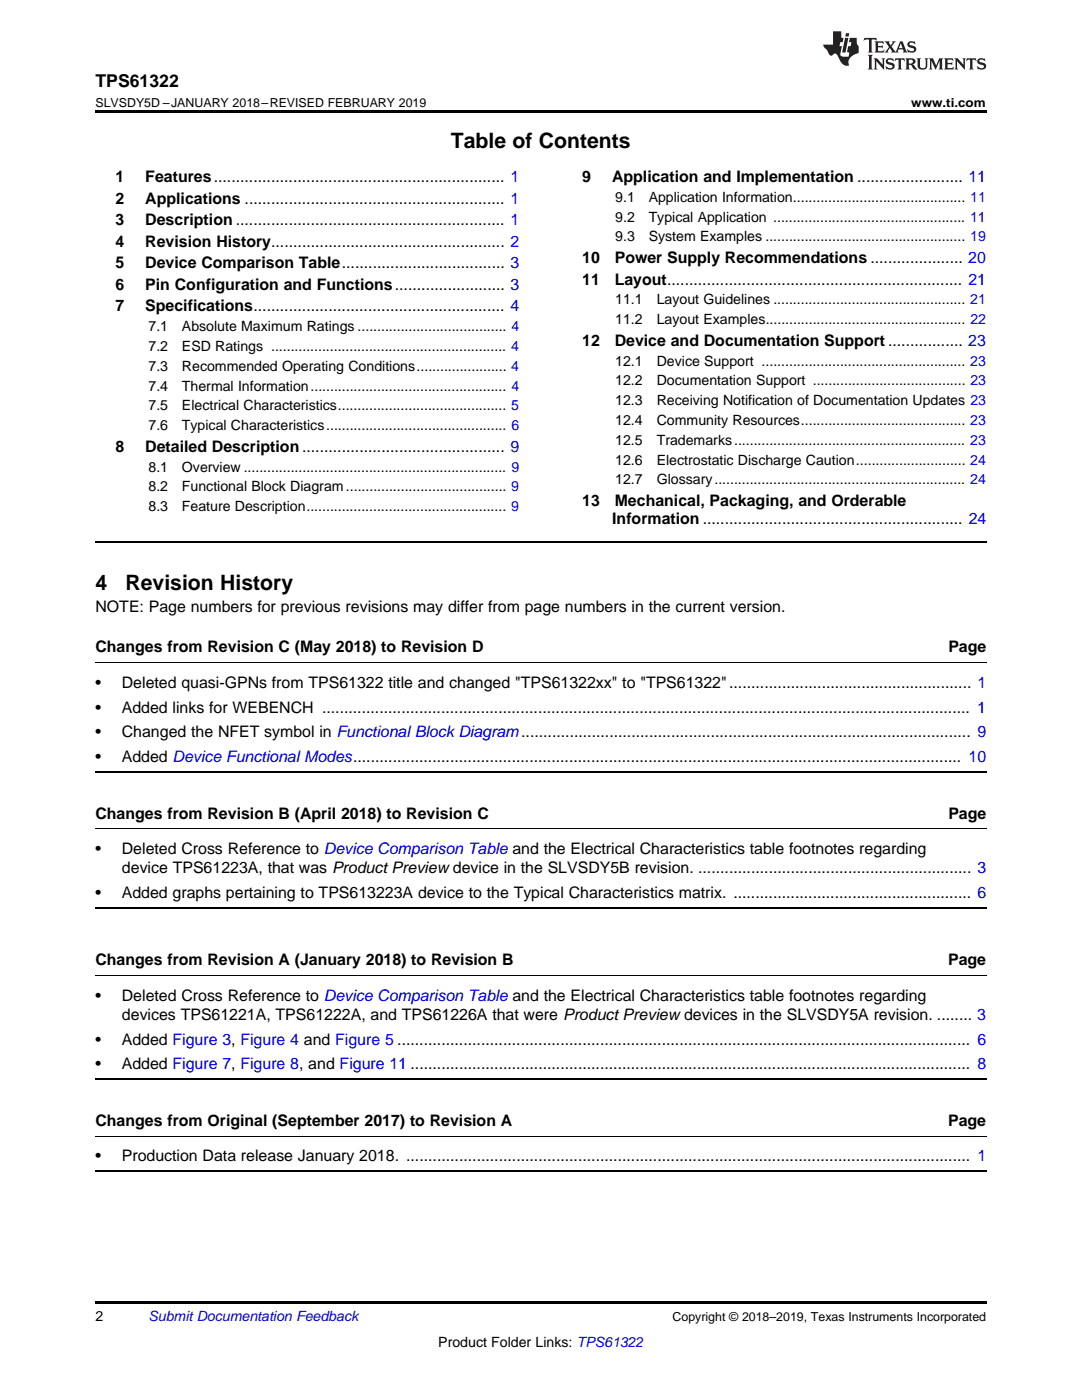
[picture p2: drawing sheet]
<svg xmlns="http://www.w3.org/2000/svg" width="216mm" height="279mm" viewBox="0 0 216 279" stroke-linecap="round" stroke-linejoin="round" font-family="sans-serif">
<defs><g id="words">
<g font-size="4.2">
<text x="90" y="29.6">Table of Contents</text>
<text x="19" y="117.8">4</text>
<text x="25" y="117.8">Revision History</text>
</g>
<text font-size="3.5" x="19" y="17.3">TPS61322</text>
<g font-size="3.2">
<text x="23" y="36.3">1</text>
<text x="23" y="40.6">2</text>
<text x="29" y="36.3">Features.................................................................. 1</text>
<text x="29" y="40.6">Applications ........................................................... 1</text>
<text x="116.2" y="36.3">9</text>
<text x="122.1" y="36.3">Application and Implementation ........................ 11</text>
<text x="23" y="44.9">3</text>
<text x="29" y="44.9">Description ............................................................. 1</text>
<text x="23" y="49.2">4</text>
<text x="23" y="53.6">5</text>
<text x="29" y="49.2">Revision History..................................................... 2</text>
<text x="29" y="53.6">Device Comparison Table..................................... 3</text>
<text x="116.2" y="52.5">10</text>
<text x="122.7" y="52.5">Power Supply Recommendations ..................... 20</text>
<text x="23" y="57.9">6</text>
<text x="29" y="57.9">Pin Configuration and Functions......................... 3</text>
<text x="116.2" y="56.8">11</text>
<text x="122.7" y="56.8">Layout................................................................... 21</text>
<text x="23" y="62.2">7</text>
<text x="29" y="62.2">Specifications......................................................... 4</text>
<text x="116.2" y="69">12</text>
<text x="122.7" y="69">Device and Documentation Support ................. 23</text>
<text x="23" y="90.2">8</text>
<text x="29" y="90.2">Detailed Description.............................................. 9</text>
<text x="116.2" y="101">13</text>
<text x="122.7" y="101">Mechanical, Packaging, and Orderable</text>
<text x="122.2" y="104.5">Information ........................................................... 24</text>
<text x="19" y="122.1">NOTE: Page numbers for previous revisions may differ from page numbers in the current version.</text>
<text x="19" y="130.2">Changes from Revision C (May 2018) to Revision D</text>
<text x="189.2" y="130.2">Page</text>
<text x="19" y="137.3">•</text>
<text x="24.3" y="137.3">Deleted quasi-GPNs from TPS61322 title and changed &quot;TPS61322xx&quot; to &quot;TPS61322&quot;....................................................... 1</text>
<text x="19" y="142.2">•</text>
<text x="24.3" y="142.2">Added links for WEBENCH ................................................................................................................................................... 1</text>
<text x="19" y="147.1">•</text>
<text x="24.3" y="147.1">Changed the NFET symbol in Functional Block Diagram...................................................................................................... 9</text>
<text x="19" y="152.1">•</text>
<text x="24.3" y="152.1">Added Device Functional Modes.......................................................................................................................................... 10</text>
<text x="19" y="163.4">Changes from Revision B (April 2018) to Revision C</text>
<text x="189.2" y="163.4">Page</text>
<text x="19" y="170.4">•</text>
<text x="24.3" y="170.4">Deleted Cross Reference to Device Comparison Table and the Electrical Characteristics table footnotes regarding</text>
<text x="19" y="179.2">•</text>
<text x="24.3" y="179.2">Added graphs pertaining to TPS613223A device to the Typical Characteristics matrix. ...................................................... 6</text>
<text x="24.3" y="174.3">device TPS61223A, that was Product Preview device in the SLVSDY5B revision. .............................................................. 3</text>
<text x="19" y="192.6">Changes from Revision A (January 2018) to Revision B</text>
<text x="189.2" y="192.6">Page</text>
<text x="19" y="199.7">•</text>
<text x="24.3" y="199.7">Deleted Cross Reference to Device Comparison Table and the Electrical Characteristics table footnotes regarding</text>
<text x="24.3" y="203.6">devices TPS61221A, TPS61222A, and TPS61226A that were Product Preview devices in the SLVSDY5A revision. ........ 3</text>
<text x="19" y="208.5">•</text>
<text x="24.3" y="208.5">Added Figure 3, Figure 4 and Figure 5 .................................................................................................................................. 6</text>
<text x="19" y="213.4">•</text>
<text x="24.3" y="213.4">Added Figure 7, Figure 8, and Figure 11 ............................................................................................................................... 8</text>
<text x="19" y="224.7">Changes from Original (September 2017) to Revision A</text>
<text x="189.2" y="224.7">Page</text>
<text x="19" y="231.8">•</text>
<text x="24.3" y="231.8">Production Data release January 2018. ................................................................................................................................ 1</text>
</g>
<g font-size="2.8">
<text x="122.8" y="40.3">9.1</text>
<text x="129.4" y="40.3">Application Information............................................ 11</text>
<text x="122.8" y="44.2">9.2</text>
<text x="129.4" y="44.2">Typical Application ................................................. 11</text>
<text x="122.8" y="48.2">9.3</text>
<text x="129.4" y="48.2">System Examples ................................................... 19</text>
<text x="122.8" y="60.7">11.1</text>
<text x="122.8" y="64.7">11.2</text>
<text x="131" y="60.7">Layout Guidelines ................................................. 21</text>
<text x="131" y="64.7">Layout Examples................................................... 22</text>
<text x="29.6" y="66.1">7.1</text>
<text x="29.6" y="70.1">7.2</text>
<text x="36.3" y="66.1">Absolute Maximum Ratings ...................................... 4</text>
<text x="36.3" y="70.1">ESD Ratings ............................................................ 4</text>
<text x="29.6" y="74">7.3</text>
<text x="29.6" y="78">7.4</text>
<text x="36.3" y="74">Recommended Operating Conditions....................... 4</text>
<text x="36.3" y="78">Thermal Information.................................................. 4</text>
<text x="122.8" y="73">12.1</text>
<text x="122.8" y="76.9">12.2</text>
<text x="131" y="73">Device Support .................................................... 23</text>
<text x="131" y="76.9">Documentation Support ....................................... 23</text>
<text x="29.6" y="81.9">7.5</text>
<text x="36.3" y="81.9">Electrical Characteristics........................................... 5</text>
<text x="122.8" y="80.9">12.3</text>
<text x="131" y="80.9">Receiving Notification of Documentation Updates 23</text>
<text x="29.6" y="85.9">7.6</text>
<text x="36.3" y="85.9">Typical Characteristics.............................................. 6</text>
<text x="122.8" y="84.8">12.4</text>
<text x="122.8" y="88.8">12.5</text>
<text x="131" y="84.8">Community Resources.......................................... 23</text>
<text x="131" y="88.8">Trademarks........................................................... 23</text>
<text x="29.6" y="94.1">8.1</text>
<text x="36.3" y="94.1">Overview ................................................................... 9</text>
<text x="122.8" y="92.7">12.6</text>
<text x="131" y="92.7">Electrostatic Discharge Caution............................ 24</text>
<text x="29.6" y="98.1">8.2</text>
<text x="36.3" y="98.1">Functional Block Diagram......................................... 9</text>
<text x="122.8" y="96.7">12.7</text>
<text x="131" y="96.7">Glossary................................................................ 24</text>
<text x="29.6" y="102">8.3</text>
<text x="36.3" y="102">Feature Description................................................... 9</text>
<text x="19" y="263.6">2</text>
<text x="87.5" y="268.9">Product Folder Links: TPS61322</text>
</g>
<text font-size="2.8" fill="#0000c8" x="29.6" y="263.6">Submit Documentation Feedback</text>
<g font-size="2.5">
<text x="19" y="21.4">SLVSDY5D –JANUARY 2018–REVISED FEBRUARY 2019</text>
<text x="181.8" y="21.4">www.ti.com</text>
<text x="134.2" y="263.6">Copyright © 2018–2019, Texas Instruments Incorporated</text>
</g>
</g></defs>
<path d="M19 22h177.8v.5h-177.8zM19 259.7h177.8v.5h-177.8z" fill="#000"/>
<path d="M19 108.2h177.8M19 154h177.8M19 181.2h177.8M19 215.4h177.8M19 233.7h177.8" fill="none" stroke="#000" stroke-width=".35"/>
<path d="M19 132.3h177.8M19 165.4h177.8M19 194.7h177.8M19 226.8h177.8" fill="none" stroke="#000" stroke-width=".2"/>
<g fill="#231f20">
<path d="M172.5 7.6l-.1 .5 .4-.2h.6v.1v2.1l-.2 .4h.9l-.2-.4v-2.1l.1-.1h.5l.5 .2-.2-.5zM174.5 8.3l.2 .3v1.5l-.2 .4h1.8l.2-.6a1.04 1.04 0 0 1-1.3 .2v-.7h.6l.3 .2v-.6l-.3 .2h-.6v-.6l.8-.1 .4 .3-.2-.5zM176.5 8.3l.9 1.1-.9 1.1h.8l-.2-.2 .4-.7 .5 .7-.2 .2h1.5l-.2-.2 .2-.4h.9l.1 .4-.2 .2h1l-.3-.3-.7-1.9h-.5l-.9 2-.8-1 .9-1h-.8l.1 .3-.4 .5-.3-.6 .1-.2zM179.7 8.6l.4 1h-.7zM181.3 8.4a.63 .63 0 0 0-.2 .7 .63 .63 0 0 0 .6 .4l.6 .2 .1 .2a.75 .75 0 0 1-.7 .4 .75 .75 0 0 1-.6-.5l.1 .7 .1-.1a1.11 1.11 0 0 0 1.5-.6 1.13 1.13 0 0 0-1.2-.8l-.1-.4a1.04 1.04 0 0 1 1.2 .2l-.2-.5-.2 .1-.4-.2zM173.2 10.9l.2 .4v2.2l-.2 .4h1l-.3-.4v-2.2l.3-.4zM174.3 11.6l.3 .4v1.5l-.3 .4h.8l-.2-.4v-1.3l1.5 1.7v-1.9l.2-.4h-.7l.2 .4v.9l-1.1-1.3zM177 11.8a.62 .62 0 0 0-.2 .7 .62 .62 0 0 0 .6 .4l.6 .1 .1 .3a.76 .76 0 0 1-.7 .3 .76 .76 0 0 1-.7-.4l.2 .7 .1-.1a1.11 1.11 0 0 0 1.5-.6 1.13 1.13 0 0 0-1.2-.8l-.1-.4a1.04 1.04 0 0 1 1.2 .2l-.2-.6-.2 .1-.5-.1zM178.7 11.6l-.2 .6a.61 .61 0 0 1 .8-.3v1.6l-.2 .4h.9l-.2-.4v-1.6a.63 .63 0 0 1 .7 .3l-.1-.6zM180.6 11.6l.3 .4v1.5l-.3 .4h1l-.2-.2-.1-.8 .6 .2a.76 .76 0 0 0 1.2 .7l-1-1a.58 .58 0 0 0 .6-.5 .58 .58 0 0 0-.5-.6zM181.4 11.9h.1a.45 .45 0 0 1 .5 .1 .45 .45 0 0 1 .1 .5l-.8 .2zM182.9 11.6l.2 .2a2.17 2.17 0 0 0 .3 1.9 .99 .99 0 0 0 1.6-.6v-1.1l.2-.4h-.7l.2 .2a1.92 1.92 0 0 1-.2 1.8 .6 .6 0 0 1-.9-.5v-1.1l.2-.4zM185.4 11.6l.2 .4v1.5l-.2 .4h.7l-.2-.4v-1.4l.8 1.8 .8-1.8v1.4l-.2 .4h.9l-.2-.4v-1.5l.2-.4h-.8l-.6 1.5-.6-1.5zM188.4 11.6l.2 .4v1.5l-.2 .4h1.8l.1-.6a1.04 1.04 0 0 1-1.2 .1v-.6h.5l.4 .2v-.6l-.4 .2h-.5v-.7h.8l.3 .3-.1-.6zM190.5 11.6l.2 .4v1.5l-.2 .4h.7l-.2-.4v-1.3l1.5 1.7v-1.9l.2-.4h-.7l.2 .4v.9l-1.1-1.3zM192.9 11.6l-.1 .6a.61 .61 0 0 1 .7-.3l.1 1.6-.3 .4h1l-.3-.4 .1-1.6a.63 .63 0 0 1 .7 .3l-.1-.6zM195.2 11.8a.62 .62 0 0 0-.2 .7 .62 .62 0 0 0 .6 .4l.6 .1 .1 .3a.76 .76 0 0 1-.7 .3 .76 .76 0 0 1-.6-.4l.1 .7 .1-.1a1.11 1.11 0 0 0 1.6-.6 1.13 1.13 0 0 0-1.3-.8l-.1-.4a1.04 1.04 0 0 1 1.2 .2l-.1-.6-.2 .1-.5-.1z"/>
<path d="M166.2 6.3v2.6h-1.9v.4l.8 .9a.91 .91 0 0 0 1 .8 .56 .56 0 0 1 .5-.3 .56 .56 0 0 1 .5 .3l.4 .8a1.53 1.53 0 0 0 1.9 1.2 1.54 1.54 0 0 1 1-2.1l.9-.3v-1.4a1.52 1.52 0 0 1-.4-1.6h-1.3l-.2 .8h.5l-.2 .8h-.5l-.1 1v.2l.4 .1-.2 .8a1.93 1.93 0 0 1-1.6-.3l.3-1.8h-.5l.2-.8h.4l.2-.8h-.4v-1.3zM168.6 7.6l-.6 2.9h.7l.6-2.9zM168.8 6.6l-.1 .7h.6l.2-.7z"/>
</g>
<use href="#words"/>
</svg>
